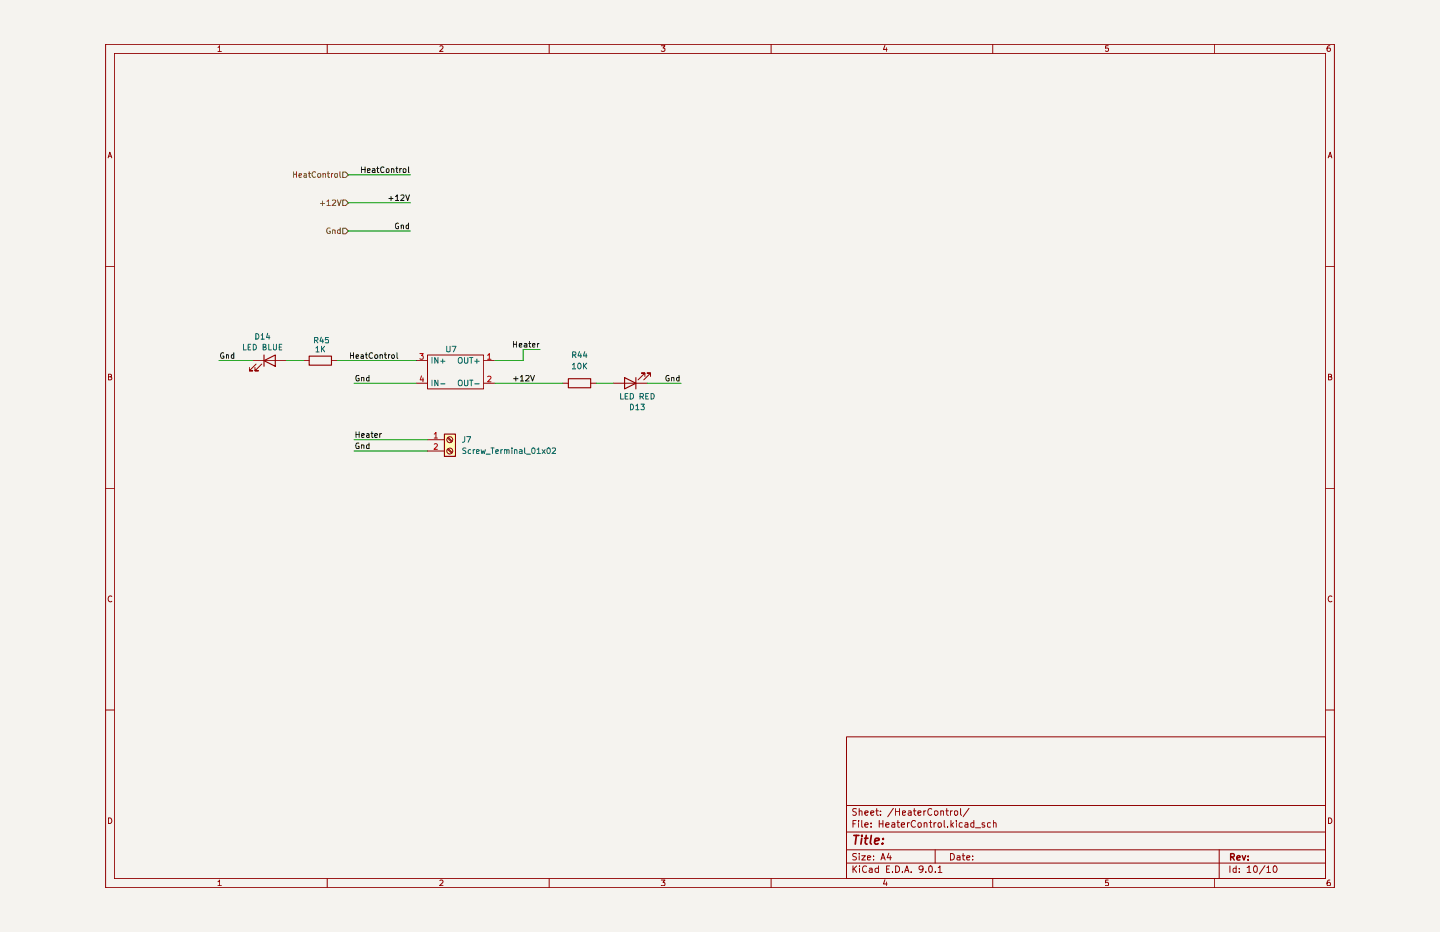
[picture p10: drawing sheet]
<svg xmlns="http://www.w3.org/2000/svg" width="432mm" height="279mm" viewBox="0 0 432 279" stroke-linecap="round" stroke-linejoin="round" font-family="sans-serif">
<path d="M0 -.1h431.8v279.5h-431.8z" fill="#f5f3ef"/>
<g fill="none" stroke="#910000" stroke-width=".3">
<path d="M31.7 13.3h368.4v252.8h-368.4zM34.3 16h363.2v247.4h-363.2zM65.4 14.2l.5-.5v1.7M65.4 15.4h1M98.1 13.3v2.7M131.9 13.9l.6-.2 .3 .5-1 1.2h1M164.7 13.3v2.7M198.3 13.7h1.1l-.6 .7 .5 .1v.7l-.2 .2-.8-.2M231.2 13.3v2.7M265.3 13.6l-.4 1.2h1.1M265.8 14.3v1.1M297.7 13.3v2.7"/>
<path d="M332.3 13.7h-.7l-.1 .8h.8v.7l-.2 .2-.6-.2M364.2 13.3v2.7M398.8 13.7h-.4a1.06 1.06 0 0 0-.1 1.7l.6-.2v-.6l-.3-.2-.7 .2M32.4 47.3l.5-1.7 .6 1.7M32.5 46.8h.9M398.3 47.3l.6-1.7 .5 1.7M398.4 46.8h.9M31.7 79.8h2.6M397.5 79.8h2.6M32.5 112.9h.8l.1-.5-.3-.2h-.6v1.7h.7l.3-.6-.4-.4M398.4 112.9h.7l.2-.5-.4-.2h-.5v1.7h.6l.4-.6-.5-.4M31.7 146.4h2.6"/>
<path d="M397.5 146.4h2.6M33.5 178.8a.79 .79 0 0 0-1.1 .7 .79 .79 0 0 0 1.1 .8M399.4 178.8a.79 .79 0 0 0-1.1 .7 .79 .79 0 0 0 1.1 .8M31.7 212.9h2.6M397.5 212.9h2.6M253.8 220.9h143.7v42.5h-143.7zM32.5 245.2a.86 .86 0 0 1 1 .8 .86 .86 0 0 1-1 .9zM253.8 258.7h143.7M253.8 254.8h143.7M253.8 249.4h143.7M253.8 241.5h143.7M255.8 259.6v1.9"/>
<path d="M255.8 247h.7M256.7 246h-.9v2M256.8 255.9l-1 .1v.6l.8 .4 .2 .5-.3 .3-.8-.1M256.8 242.5l-1 .1v.6l.8 .3 .2 .5-.3 .4-.8-.1M256.9 259.6l-1.1 1.1M257.5 246v.2M257.5 246.6v1.4M257.6 255.9v.1M257.6 243.2h.8l.1 1.2M257.6 242.4v2M257.6 256.5v1.3M257.7 259.6v.2"/>
<path d="M258.4 256.5h1.1l-1.1 1.3h1.1M258.4 246v1.7l.3 .3M259.3 247.3l1-.2-.1-.4-.5-.1-.4 .4v.7l.4 .3 .5-.1M259.3 243.8l1-.3-.1-.3-.5-.1-.4 .2v.8l.4 .3 .5-.1M259.8 259.8v-.1a.91 .91 0 0 0-1.2 .9 .91 .91 0 0 0 1.2 .8M260.1 257.1l1-.1-.2-.4-.5-.1-.3 .3 .1 .9h.7M261.1 243.8l.9-.3v-.3l-.6-.1-.3 .2 .1 1 .2 .1 .6-.1M261.2 247.8v.2M261.2 246.7v.3M262 257.6v.2M262 256.6v.2M262.6 243.1h.8"/>
<path d="M262.9 242.4v1.7l.5 .3M263.4 259.6v1.9M263.7 247h1.1M263.7 246v2M264 244.2l.2 .1-.2 .1v-.2v.2M264 243.2h.2l-.2 .1v-.1v.1M264.2 257.8l.6-1.9 .6 1.9M264.3 257.2h1M264.8 246v2M265.6 247.3l1-.2-.1-.4a.6 .6 0 0 0-.9 .3v.7l.3 .3 .6-.1M266.5 255.8l-.5 1.3h1.3M266.8 259.6h-.9v1.9h.9"/>
<path d="M267 256.5v1.3M267.5 246.7h.7l.1 1.3M267.9 242.3l-1.7 2.6M268.3 247.1l-.7 .1-.2 .3 .2 .5 .7-.1M268.6 259.6a.99 .99 0 0 1 1.2 1 .99 .99 0 0 1-1.2 .9zM268.6 242.4v2M268.6 243.3h1.1M269 246.6h.7M269.2 246v1.7l.5 .3M269.7 242.4v2M270.3 247.3l1-.2-.1-.4a.6 .6 0 0 0-.9 .3v.7l.3 .3 .6-.1M270.6 243.8l.9-.3-.1-.3-.6-.1-.2 .2 .1 1 .1 .1 .6-.1"/>
<path d="M272.1 246.6v1.4M272.4 243.2h.7l.1 1.2M272.7 246.6l-.4 .1-.2 .4M273.2 243.5l-.9 .4 .2 .5 .7-.1M273.9 243.1h.8M274.2 242.4v1.7l.5 .3M274.5 246.2a.92 .92 0 0 0-1.2 .3 .92 .92 0 0 0 .2 1.2l.4 .3 .6-.2M275.3 243.8l.9-.3-.1-.3-.6-.1-.2 .2v1l.2 .1 .6-.1M277 243.1v1.3M277.1 246.8l.8-.1 .1 1.3M277.1 246.6v1.4M277.6 243.1l-.6 .3"/>
<path d="M278.6 259.8l.4-.2a1.08 1.08 0 0 1 .6 1 1.08 1.08 0 0 1-.6 .9l-.4-.1-.1-.6zM278.6 246.6h.8M279 246v1.7l.4 .3M279.4 242.6a.77 .77 0 0 0-1 0 .77 .77 0 0 0-.2 .9l.2 .6a.58 .58 0 0 0 1 .1M280.1 246.6v1.4M280.2 243.2l.6-.1 .5 .3v.6l-.5 .4-.6-.2zM280.4 254.8v3.9M280.7 246.6l-.5 .1-.1 .4M282.1 243.2h.8l.1 1.2M282.1 243.1v1.3M283.1 246v1.7l.3 .3M283.6 243.1h.8"/>
<path d="M283.9 242.4v1.7l.5 .3M284.1 247.8v.2M285 255.9a.99 .99 0 0 1 1.2 .9 .99 .99 0 0 1-1.2 1zM285 243.1v1.3M285.2 246v2M285.3 247.2l.6 .8M285.6 243.1l-.6 .3M285.9 246.6l-.7 .8M286.3 243.2l.2-.1 .6 .1 .1 .8-.3 .4-.6-.2zM286.8 246v.2M286.8 246.6v1.4M287 256.6h.8l.1 1.2"/>
<path d="M287.9 257h-.7l-.3 .4 .3 .4 .7-.1M288 242.4v1.7l.4 .3M288.5 246.7l-.5-.1-.4 .5 .2 .8h.7M288.5 256.5h.8M288.8 255.9v1.7l.5 .2M289.4 246.7h.8v1.3M289.9 257.1l.9-.1-.1-.4-.5-.1-.3 .3 .1 .9h.7M290.2 247.1l-.6 .1-.3 .3 .3 .5 .6-.1M290.6 242.3l-1.8 2.6M291.7 257.6v.2M291.7 256.6v.2M292 246.7l-.5-.1-.4 .5 .1 .7 .8 .1"/>
<path d="M292 246v2M292.5 248.2h1.5M295.2 246.7l-.5-.1-.2 .4 .1 .2 .6 .2v.5h-.7M297 246.7l-.6-.1-.3 .5 .1 .8h.8M297.9 246.8l.7-.1 .1 1.3M297.9 246v2M365.6 254.8v8.6M368.8 259.6v1.9M370.7 259.6v1.9M376.1 259.8l.4-.2a1.08 1.08 0 0 1 .5 1 1.08 1.08 0 0 1-.7 .9l-.5-.7zM379.3 259.5l-1.7 2.5M381.9 259.8l.4-.2a1.03 1.03 0 0 1 .7 1 1.03 1.03 0 0 1-.7 .9l-.4-.1-.1-.6z"/>
<path d="M398.4 245.2a.86 .86 0 0 1 1 .8 .86 .86 0 0 1-1 .9zM65.4 264.3l.5-.5v1.7M65.4 265.5h1M98.1 263.4v2.7M131.9 264l.6-.2 .3 .5-1 1.2h1M164.7 263.4v2.7M198.3 263.8h1.1l-.6 .7 .5 .2v.7h-1M231.2 263.4v2.7M256 260.4l.9 1.1M257.7 260.3v1.2M260.7 260.3h.8v1.2M261.5 260.7l-.6 .1-.3 .3 .3 .4h.6"/>
<path d="M263.4 260.3a.72 .72 0 0 0-1 .3v.6a.72 .72 0 0 0 1 .3M265.3 263.7l-.4 1.3h1.1M265.8 264.4v1.1M265.9 260.5h.6M267.6 261.4v.1M270.6 261.4v.1M271.3 261.5l.6-1.9 .6 1.9M271.4 260.9h1M273.2 261.4v.1M276.8 260.4l-.2 .3a.72 .72 0 0 1-1-.3v-.5a.67 .67 0 0 1 1.2 0l-.1 1.2-.5 .4h-.4M277.6 261.4v.1M280.5 261.4v.1h-.2l.2-.1v.1"/>
<path d="M281.3 260.1l.6-.5v1.9M281.3 261.5h1.1M297.7 263.4v2.7M332.3 263.8h-.7l-.1 .9 .7-.1 .1 .8h-.8M364.2 263.4v2.7M370.7 260.3h-.6l-.4 .3 .2 .9h.8M371.6 261.4v.1M371.6 260.3v.2M374 260.1l.6-.5v1.9M374 261.5h1.1M379.9 260.1l.5-.5v1.9M379.9 261.5h1.1"/>
<path d="M398.8 263.8l-.5 .1-.3 .3-.1 1.1 .2 .2 .8-.1-.1-.8-.5-.1-.4 .3"/>
<circle cx="275.8" cy="247.3" r=".68"/>
<circle cx="281.8" cy="247.3" r=".68"/>
</g>
<path d="M369 256.9l1-.1v-.7l-1-.2v2M369.5 256.9l.6 1M370.9 257.2l1-.2-.3-.5h-.4l-.3 .3v.8l.3 .3 .6-.1M372.5 256.5l.5 1.4 .5-1.4M374.3 257.7v.2M374.3 256.7v.1" fill="none" stroke="#910000" stroke-width=".42"/>
<path d="M256 250.4h1.6M256.8 250.4l-.3 2.7M258.4 251.3l-.3 1.8M258.5 250.4l-.2 .1 .2 .2v-.3v.3M259.2 251.3h1.1M259.8 250.4l-.4 2.2 .6 .5M261.3 250.4l-.4 2.2 .4 .5M262.3 252.1l1.3-.2v-.5l-.8-.1-.4 .3-.2 1 .2 .3 .2 .2 .7-.2M264.7 252.8l-.1 .3M264.8 251.4v.2" fill="none" stroke="#910000" stroke-width=".51"/>
<path d="M133.3 130.1h3.3v6.7h-3.3z" fill="#ffb"/>
<g fill="none" stroke="#0f0f0f" stroke-width=".3">
<path d="M108.5 50v1.7M108.5 50.8h1M109.5 50v1.7M110.2 51.1l.8-.1-.1-.4-.5-.1-.2 .3v.8h.7M111.7 50.6h.7v1.1M112.4 51l-.8 .3 .2 .4 .6-.1M112.9 50.5h.7M113.2 50v1.5l.4 .2M115.1 50.2v-.1a.78 .78 0 0 0-1 .8 .78 .78 0 0 0 1 .7M116.1 50.5l.6 .4v.5l-.4 .3-.5-.3zM116.6 59.5h1.3M117.3 58.8v1.3"/>
<path d="M117.4 50.7l.6-.1 .1 1.1M117.4 50.5v1.2M118.6 58.9l.5-.5v1.7M118.7 50.5h.6M119 50v1.5l.3 .2M119.9 50.5v1.2M120.2 58.6l.7-.2 .3 .5-1.1 1.2h1.1M120.4 50.5l-.5 .4M120.9 50.7l.3-.2 .5 .2-.1 .9h-.7zM121.7 58.4l.6 1.7 .5-1.7M122.5 50v1.6l.2 .1M118.6 60.1h.9"/>
<path d="M119.5 67a.76 .76 0 0 0-1 .7 .76 .76 0 0 0 1 .7v-.5h-.2M120.3 67.6h.6l.1 1M120.3 67.5v1.1M122.5 67.6l-.4-.1-.3 .3 .1 .7h.6M122.5 66.9v1.7M67.1 105.8a.83 .83 0 0 0-1 .6 .83 .83 0 0 0 .5 1l.5-.1v-.5h-.3M67.9 106.5l.6-.1 .1 1M67.9 106.3v1.1M70.1 106.4l-.5-.1-.3 .4 .3 .7h.5M70.1 105.7v1.7M105.1 105.7v1.7M105.1 106.6h.9"/>
<path d="M106 105.7v1.7M106.8 106.9l.7-.1-.1-.4-.5-.1-.1 .3v.8h.6M107.6 112.6a.83 .83 0 0 0-1 .6 .83 .83 0 0 0 .6 1l.5-.2v-.5h-.3M108.3 106.4h.6l.1 1M108.5 113.3l.6-.1v1M108.5 113.1v1.1M109 106.8l-.8 .2 .3 .4h.5M109.6 106.3h.6M109.8 105.7v1.5l.4 .2M110.7 113.2l-.5-.1-.3 .3 .3 .8 .5-.1M110.7 112.5v1.7M111.7 105.9a.74 .74 0 0 0-1 .7 .74 .74 0 0 0 1 .7"/>
<path d="M114 106.5l.6-.1 .1 1M114 106.3v1.1M115.2 106.3h.7M115.5 105.7v1.5l.4 .2M116.5 106.3v1.1M116.9 106.3l-.4 .4M117.6 106.4l.4-.1 .3 .4-.3 .7-.6-.3zM119 105.7v1.5l.3 .2M154 113.5h1.4M154 102.4v1.7M154 103.2h.9M154.7 112.9v1.3"/>
<path d="M154.9 102.4v1.7M155.7 103.5l.8-.1v-.4h-.5l-.3 .2 .1 .8h.7M156 113l.5-.5v1.7M156 114.2h1M157.2 103h.7l.1 1.1M157.6 112.7l.7-.2 .4 .5-1.1 1.2h1.1M158 103.4l-.9 .2 .3 .5 .6-.1M158.5 103h.7M158.7 102.4v1.4l.5 .3M159.1 112.5l.6 1.7 .6-1.7M159.7 103.5l.7-.1v-.4h-.5l-.2 .2 .1 .8h.6M161.2 103v1.1"/>
<path d="M161.6 103l-.4 .3M106.8 129.5v1.6M106.8 130.2h.9M107.6 132.8h-.7l-.1 .4-.1 .6 .2 .7 .8-.1v-.6h-.3M107.7 129.5v1.6M108.5 133.5l.6-.1v1.1M108.5 130.6l.7-.2-.1-.4h-.6v1.1h.6M108.5 133.3v1.2M110 130h.6l.1 1.1M110.7 132.8v1.7h-.6l-.1-1 .7-.1M110.7 130.4l-.6 .1-.2 .2 .2 .4h.6M111.3 130h.5"/>
<path d="M111.5 129.5v1.4l.3 .2M112.4 130.6l.8-.2-.1-.4h-.5l-.2 .2v.9h.7M113.9 130v1.1M114.4 130l-.5 .3"/>
<circle cx="112.8" cy="106.9" r=".55"/>
</g>
<path d="M79.2 108.1l3.3-1.7v3.4zM79.2 106.4v3.4M92.7 106.8h6.7v2.7h-6.7zM133.3 130.1h3.3v6.7h-3.3z" fill="none" stroke="#910000" stroke-width=".34"/>
<g fill="none" stroke="#910000" stroke-width=".3">
<path d="M75.8 108.1h10.1M76.8 109.1l-2 2.1h1h-1v-1M78.5 109.1l-2 2.1h1h-1v-1M91 108.1h1.7M99.4 108.1h1.7M124.8 108.1h3.4M124.8 114.9h3.4M128.2 106.4h16.8v10.2h-16.8zM145 108.1h3.4M145 114.9h3.4M128.2 131.8h5.1M128.2 135.2h5.1"/>
<path d="M134.2 131.3l1.2 1.2M134.2 134.7l1.2 1.1M134.5 131.1l1.1 1.1M134.5 134.5l1.1 1.1"/>
<circle cx="134.9" cy="131.8" r=".89"/>
<circle cx="134.9" cy="135.2" r=".89"/>
</g>
<path d="M125.9 106h1l-.5 .6 .4 .1v.9l-.9-.1M126.4 112.7l-.4 1.2h1M126.8 113.3v1.2M146.2 106.5l.5-.5v1.7M146.2 112.9l.7-.1 .3 .3-1 1.4h1M146.2 107.7h1M130.2 130.1l.5-.5v1.7M130.2 133.2l.6-.2 .3 .5-1 1.2h1M130.2 131.3h.9" fill="none" stroke="#b90000" stroke-width=".3"/>
<g fill="none" stroke="#006665" stroke-width=".3">
<path d="M129.5 107.2v1.7M129.5 114v1.7M131.3 107.2v1.7l-.9-1.7v1.7M131.3 114v1.7l-.9-1.7v1.7M132.2 108.3h1.2M132.2 115.1h1.2M132.8 107.6v1.3M137.5 107.4l.3-.2a.6 .6 0 0 1 .8 .6l-.1 .8-.7 .3-.4-.5zM137.7 114h.1a.6 .6 0 0 1 .8 .6v.5a.59 .59 0 0 1-.6 .6 .59 .59 0 0 1-.6-.6zM139.3 107.2v1.4l.3 .3 .7-.3v-1.4M139.3 114v1.3l.3 .4 .5-.1 .2-.3v-1.3M140.8 107.2h1"/>
<path d="M140.8 114h1M141.3 107.2v1.7M141.3 114v1.7M142.3 108.3h1.4M142.3 115.1h1.4M143 107.6v1.3"/>
</g>
<path d="M102.8 59.9h.8l.9 .9-.9 .8h-.8z" fill="#f5f3ef"/>
<path d="M101.2 59.9l.5 1.7 .6-1.7M102.8 59.9h.8l.9 .9-.9 .8h-.8zM96.1 61h1.3M96.7 60.3v1.3M98 60.4l.6-.5v1.7M98 61.6h1.1M99.7 60h.9l.1 .4-1.1 1.2h1.1" fill="none" stroke="#765500" stroke-width=".3"/>
<path d="M102.8 51.6h.8l.9 .8-.9 .9h-.8z" fill="#f5f3ef"/>
<g fill="none" stroke="#765500" stroke-width=".3">
<path d="M88 51.5v1.7M88 52.2h.9M88.9 51.5v1.7M89.7 52.6l.7-.2-.1-.3-.4-.1-.2 .2v.9h.6M91.2 52.1h.6l.1 1.1M91.9 52.4l-.8 .3 .3 .5 .5-.1M92.5 52h.6M92.7 51.5v1.4l.4 .3M94.7 51.6a.76 .76 0 0 0-1.2 .7 .76 .76 0 0 0 1.2 .7M95.3 52.2l.3-.2 .5 .2-.1 .9-.7-.1zM96.9 52.2l.6-.1 .1 1.1M96.9 52v1.2"/>
<path d="M98.1 52h.7M98.4 51.5v1.4l.4 .3M99.4 52v1.2M99.8 52l-.4 .3M100.4 52.2l.3-.2 .5 .2-.1 .9-.7-.1zM101.9 51.5v1.4l.3 .3M102.8 51.6h.8l.9 .8-.9 .9h-.8z"/>
</g>
<path d="M102.8 68.4h.8l.9 .9-.9 .8h-.8z" fill="#f5f3ef"/>
<path d="M99 68.4a.78 .78 0 0 0-1 .8 .78 .78 0 0 0 1.1 .6v-.5h-.4M99.7 69.1l.7-.1 .1 1M99.7 68.9v1.1M102 69l-.5-.1-.3 .4 .1 .6h.7M102 68.3v1.7M102.8 68.4h.8l.9 .9-.9 .8h-.8z" fill="none" stroke="#765500" stroke-width=".3"/>
<path d="M200.6 112.6a.76 .76 0 0 0-1 .8 .76 .76 0 0 0 1.1 .6v-.5h-.4M201.4 113.3l.6-.1 .1 1M201.4 113.1v1.1M203.6 113.2l-.4-.1-.3 .3v.6l.7 .1M203.6 112.5v1.7" fill="none" stroke="#0f0f0f" stroke-width=".3"/>
<path d="M170.4 113.5h6.7v2.7h-6.7zM187.3 113.2l3.4 1.7-3.4 1.7zM190.7 113.2v3.4" fill="none" stroke="#910000" stroke-width=".34"/>
<path d="M168.7 114.9h1.7M177.1 114.9h1.7M183.9 114.9h10.2M193.4 112.9v-1.1h-1h1l-2.1 2.1M195.1 112.9v-1.1h-1h1l-2.1 2.1" fill="none" stroke="#910000" stroke-width=".3"/>
<g fill="none" stroke="#090" stroke-width=".3">
<path d="M104.5 52.4h18.6M104.5 69.3h18.6M104.5 60.8h18.6M65.6 108.1h10.2M85.9 108.1h5.1M101.1 108.1h23.7M106.2 114.9h18.6M148.4 114.9h20.3M162 104.7h-5.1v3.4h-8.5M178.8 114.9h5.1M194.1 114.9h10.1M106.2 135.2h22"/>
<path d="M106.2 131.8h22"/>
</g>
<g fill="none" stroke="#006665" stroke-width=".3">
<path d="M76.7 100a.85 .85 0 0 1 .9 .8 .85 .85 0 0 1-.9 .9zM80.3 99.9l-.4 1.3h1M73 103.2v1.7h.8M74.4 104.1h.5M75.2 103.2h-.8v1.7h.8M75.9 103.2a.85 .85 0 0 1 1 .9 .85 .85 0 0 1-1 .8zM78.3 100.5l.4-.5v1.7M78.3 101.7h.9M78.9 104.1l.8-.2-.1-.6-.7-.1v1.7h.6l.3-.5-.4-.3M80.6 103.2v1.7h.8M80.7 100.6v1.1M82 103.2v1.4l.3 .3 .6-.3v-1.4"/>
<path d="M83.7 104.1h.6M84.5 103.2h-.8v1.7h.8M94.3 102l.9-.1v-.6l-.9-.1v1.6M94.7 104.3l.5-.5v1.7M94.7 105.5h1M94.7 102l.6 .8M96.4 101.1l-.5 1.2h1.1M96.4 103.8v1.7M96.7 104.6l.7 .9M96.8 101.7v1.1M97.4 103.8l-1 1M98.5 101.2h-.9l-.1 .7h.9l.1 .8h-1"/>
<path d="M133.9 103.8v1.4l.4 .3 .7-.3v-1.4M135.6 103.8h1.1l-.7 1.7M171.6 109.4l.5-.5v1.7M171.6 110.6h1M171.7 106.4l.9-.1v-.6l-.9-.2v1.7M172.1 106.4l.6 .8M173.4 109.1l.3-.2a.81 .81 0 0 1 .6 .9 .81 .81 0 0 1-.8 .7l-.3-.5zM173.7 105.4l-.4 1.3h1.1M174.2 106.1v1.1M174.9 108.9v1.7M175.2 109.6l.7 1M175.3 105.4l-.4 1.3h1.1"/>
<path d="M175.8 106.1v1.1M175.9 108.9l-1 1M186.1 117.9v1.7h.8M187.5 118.8h.5M188.3 117.9h-.8v1.7h.8M189 117.9a.86 .86 0 0 1 1 .9 .86 .86 0 0 1-1 .8zM191.9 118.9l.9-.1 .1-.7-1-.2v1.7M192.4 118.9l.6 .7M193.6 118.8h.6M194.5 117.9h-.9v1.7h.9M195.2 117.9a.85 .85 0 0 1 1 .9 .85 .85 0 0 1-1 .8zM139.4 130.9l-.1 1.4-.6 .3"/>
<path d="M139.7 134.4l-.6-.1-.3 .2 .1 .4 .8 .6-.3 .5-.6-.1M140 130.9h1.1l-.7 1.7M141.1 134.9l-.4-.1-.3 .3 .1 .8h.6M141.9 134.8v1.2M142.4 134.8l-.5 .3M142.8 135.4l.9-.2-.1-.3-.5-.1-.3 .2 .1 .9h.7M144.3 134.8l.2 1.2 .4-.9 .3 .9 .3-1.2M145.8 136.1h1.3M147.2 134.3h1M147.7 134.3v1.7M148.7 135.4l.7-.2v-.3l-.5-.1-.2 .2 .1 .9h.6M150.2 134.8v1.2"/>
<path d="M150.7 134.8l-.5 .3M151.2 135l.7-.1 .1 1.1M151.2 134.8v1.2M152 135l.2-.2 .4 .1 .1 1.1M153.5 134.3v.2M153.5 134.8v1.2M154.3 135l.6-.1 .1 1.1M154.3 134.8v1.2M155.8 134.9h.7v1.1M156.5 135.2l-.8 .4 .3 .4 .5-.1M157.3 134.3v1.4l.3 .3M157.8 136.1h1.3"/>
<path d="M159.5 134.5l.4-.2a.89 .89 0 0 1 .6 .8 .89 .89 0 0 1-.6 .9l-.5-.7zM161 134.7l.5-.4v1.7M161 136h1.1M162.6 134.8l.9 1.2M163.5 134.8l-.9 1.2M164.1 134.5l.3-.2a.89 .89 0 0 1 .6 .8 .89 .89 0 0 1-.6 .9l-.4-.7zM165.6 134.5l.7-.2 .3 .4-1.1 1.3h1.1M189.1 121.2a.85 .85 0 0 1 .9 .8 .85 .85 0 0 1-.9 .9zM190.7 121.7l.5-.5v1.7M190.7 122.9h.9M192.2 121.2h1l-.5 .6 .5 .4-.1 .5-.2 .2-.7-.2"/>
</g>
</svg>
